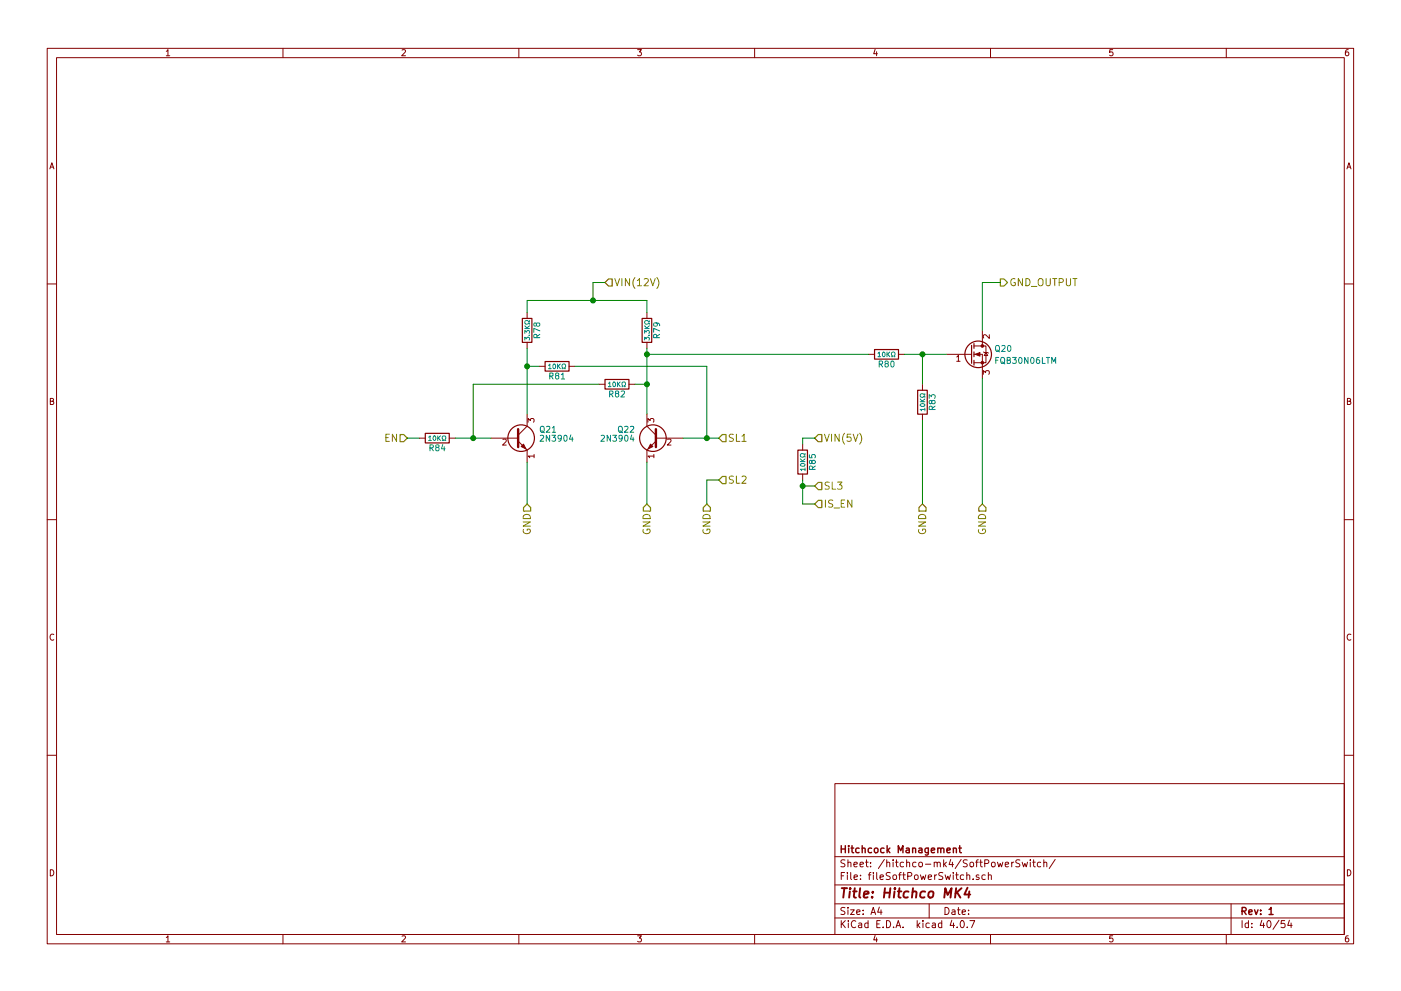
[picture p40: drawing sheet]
EESchema Schematic File Version 2
LIBS:power
LIBS:device
LIBS:switches
LIBS:relays
LIBS:motors
LIBS:transistors
LIBS:conn
LIBS:linear
LIBS:regul
LIBS:74xx
LIBS:cmos4000
LIBS:adc-dac
LIBS:memory
LIBS:xilinx
LIBS:microcontrollers
LIBS:dsp
LIBS:microchip
LIBS:analog_switches
LIBS:motorola
LIBS:texas
LIBS:intel
LIBS:audio
LIBS:interface
LIBS:digital-audio
LIBS:philips
LIBS:display
LIBS:cypress
LIBS:siliconi
LIBS:opto
LIBS:atmel
LIBS:contrib
LIBS:valves
LIBS:freetronics_schematic
LIBS:cd4013b
LIBS:ncs3s1205sc
LIBS:lca715
LIBS:SN74HC595N
LIBS:CD74HC4067
LIBS:hitchco-mk4-cache
EELAYER 25 0
EELAYER END
$Descr A4 11693 8268
encoding utf-8
Sheet 40 54
Title "Hitchco MK4"
Date ""
Rev "1"
Comp "Hitchcock Management"
Comment1 ""
Comment2 ""
Comment3 ""
Comment4 ""
$EndDescr
$Comp
L R R78
U 1 1
P 4400 2750
F 0 "R78" V 4480 2750 50  0000 C CNN
F 1 "3.3KΩ" V 4400 2750 39  0000 C CNN
F 2 "Resistors_THT:R_Axial_DIN0204_L3.6mm_D1.6mm_P5.08mm_Horizontal" V 4330 2750 50  0001 C CNN
F 3 "" H 4400 2750 50  0001 C CNN
F 4 "BC3499CT-ND" H 4480 2850 50  0001 C CNN "digikey-pn"
F 5 "MBA02040C3301FRP00" H 4480 2850 50  0001 C CNN "mfg-pn"
	1    4400 2750
	1    0    0    -1  
$EndComp
$Comp
L R R81
U 1 1
P 4650 3050
F 0 "R81" V 4730 3050 50  0000 C CNN
F 1 "10KΩ" V 4650 3050 39  0000 C CNN
F 2 "Resistors_THT:R_Axial_DIN0204_L3.6mm_D1.6mm_P5.08mm_Horizontal" V 4580 3050 50  0001 C CNN
F 3 "" H 4650 3050 50  0001 C CNN
F 4 "BC10.0KXCT-ND" H 4730 3150 50  0001 C CNN "digikey-pn"
F 5 "MBA02040C1002FRP00" H 4730 3150 50  0001 C CNN "mfg-pn"
	1    4650 3050
	0    1    1    0   
$EndComp
$Comp
L 2N3904 Q21
U 1 1
P 4300 3650
F 0 "Q21" H 4500 3725 50  0000 L CNN
F 1 "2N3904" H 4500 3650 50  0000 L CNN
F 2 "TO_SOT_Packages_THT:TO-92_Inline_Narrow_Oval" H 4500 3575 50  0001 L CIN
F 3 "https://www.fairchildsemi.com/datasheets/MM/MMBT3904.pdf" H 4300 3650 50  0001 L CNN
F 4 "2N3904FS-ND" H 4500 3825 50  0001 C CNN "digikey-pn"
F 5 "2N3904BU" H 4500 3825 50  0001 C CNN "mfg-pn"
	1    4300 3650
	1    0    0    -1  
$EndComp
$Comp
L R R82
U 1 1
P 5150 3200
F 0 "R82" V 5230 3200 50  0000 C CNN
F 1 "10KΩ" V 5150 3200 39  0000 C CNN
F 2 "Resistors_THT:R_Axial_DIN0204_L3.6mm_D1.6mm_P5.08mm_Horizontal" V 5080 3200 50  0001 C CNN
F 3 "" H 5150 3200 50  0001 C CNN
F 4 "BC10.0KXCT-ND" H 5230 3300 50  0001 C CNN "digikey-pn"
F 5 "MBA02040C1002FRP00" H 5230 3300 50  0001 C CNN "mfg-pn"
	1    5150 3200
	0    1    1    0   
$EndComp
$Comp
L R R79
U 1 1
P 5400 2750
F 0 "R79" V 5480 2750 50  0000 C CNN
F 1 "3.3KΩ" V 5400 2750 39  0000 C CNN
F 2 "Resistors_THT:R_Axial_DIN0204_L3.6mm_D1.6mm_P5.08mm_Horizontal" V 5330 2750 50  0001 C CNN
F 3 "" H 5400 2750 50  0001 C CNN
F 4 "BC3499CT-ND" H 5480 2850 50  0001 C CNN "digikey-pn"
F 5 "MBA02040C3301FRP00" H 5480 2850 50  0001 C CNN "mfg-pn"
	1    5400 2750
	1    0    0    -1  
$EndComp
$Comp
L 2N3904 Q22
U 1 1
P 5500 3650
F 0 "Q22" H 5700 3725 50  0000 L CNN
F 1 "2N3904" H 5700 3650 50  0000 L CNN
F 2 "TO_SOT_Packages_THT:TO-92_Inline_Narrow_Oval" H 5700 3575 50  0001 L CIN
F 3 "https://www.fairchildsemi.com/datasheets/MM/MMBT3904.pdf" H 5500 3650 50  0001 L CNN
F 4 "2N3904FS-ND" H 5700 3825 50  0001 C CNN "digikey-pn"
F 5 "2N3904BU" H 5700 3825 50  0001 C CNN "mfg-pn"
	1    5500 3650
	-1   0    0    -1  
$EndComp
$Comp
L R R80
U 1 1
P 7400 2950
F 0 "R80" V 7480 2950 50  0000 C CNN
F 1 "10KΩ" V 7400 2950 39  0000 C CNN
F 2 "Resistors_THT:R_Axial_DIN0204_L3.6mm_D1.6mm_P5.08mm_Horizontal" V 7330 2950 50  0001 C CNN
F 3 "" H 7400 2950 50  0001 C CNN
F 4 "BC10.0KXCT-ND" H 7480 3050 50  0001 C CNN "digikey-pn"
F 5 "MBA02040C1002FRP00" H 7480 3050 50  0001 C CNN "mfg-pn"
	1    7400 2950
	0    1    1    0   
$EndComp
$Comp
L R R83
U 1 1
P 7700 3350
F 0 "R83" V 7780 3350 50  0000 C CNN
F 1 "10KΩ" V 7700 3350 39  0000 C CNN
F 2 "Resistors_THT:R_Axial_DIN0204_L3.6mm_D1.6mm_P5.08mm_Horizontal" V 7630 3350 50  0001 C CNN
F 3 "" H 7700 3350 50  0001 C CNN
F 4 "BC10.0KXCT-ND" H 7780 3450 50  0001 C CNN "digikey-pn"
F 5 "MBA02040C1002FRP00" H 7780 3450 50  0001 C CNN "mfg-pn"
	1    7700 3350
	1    0    0    -1  
$EndComp
$Comp
L R R85
U 1 1
P 6700 3850
F 0 "R85" V 6780 3850 50  0000 C CNN
F 1 "10KΩ" V 6700 3850 39  0000 C CNN
F 2 "Resistors_THT:R_Axial_DIN0204_L3.6mm_D1.6mm_P5.08mm_Horizontal" V 6630 3850 50  0001 C CNN
F 3 "" H 6700 3850 50  0001 C CNN
F 4 "BC10.0KXCT-ND" H 6780 3950 50  0001 C CNN "digikey-pn"
F 5 "MBA02040C1002FRP00" H 6780 3950 50  0001 C CNN "mfg-pn"
	1    6700 3850
	1    0    0    1   
$EndComp
$Comp
L R R84
U 1 1
P 3650 3650
F 0 "R84" V 3730 3650 50  0000 C CNN
F 1 "10KΩ" V 3650 3650 39  0000 C CNN
F 2 "Resistors_THT:R_Axial_DIN0204_L3.6mm_D1.6mm_P5.08mm_Horizontal" V 3580 3650 50  0001 C CNN
F 3 "" H 3650 3650 50  0001 C CNN
F 4 "BC10.0KXCT-ND" H 3730 3750 50  0001 C CNN "digikey-pn"
F 5 "MBA02040C1002FRP00" H 3730 3750 50  0001 C CNN "mfg-pn"
	1    3650 3650
	0    1    1    0   
$EndComp
$Comp
L Q_NMOS_GDS Q20
U 1 1
P 8100 2950
F 0 "Q20" H 8300 3000 50  0000 L CNN
F 1 "FQB30N06LTM" H 8300 2900 50  0000 L CNN
F 2 "TO_SOT_Packages_SMD:TO-263-3_TabPin2" H 8300 3050 50  0001 C CNN
F 3 "http://www.onsemi.com/pub/Collateral/NTB5605P-D.PDF" H 8100 2950 50  0001 C CNN
F 4 "FQB30N06LTMCT-ND" H 8300 3100 50  0001 C CNN "digikey-pn"
F 5 "FQB30N06LTM" H 8300 3100 50  0001 C CNN "mfg-pn"
	1    8100 2950
	1    0    0    -1  
$EndComp
Text HLabel 5400 4200 3    60   Input ~ 0
GND
Text HLabel 4400 4200 3    60   Input ~ 0
GND
Text HLabel 7700 4200 3    60   Input ~ 0
GND
Text HLabel 8200 4200 3    60   Input ~ 0
GND
Text HLabel 8350 2350 2    60   Output ~ 0
GND_OUTPUT
Text HLabel 6000 3650 2    60   Input ~ 0
SL1
Text HLabel 6000 4000 2    60   Input ~ 0
SL2
Text HLabel 5900 4200 3    60   Input ~ 0
GND
Text HLabel 6800 4050 2    60   Input ~ 0
SL3
Text HLabel 6800 3650 2    60   Input ~ 0
VIN(5V)
Text HLabel 6800 4200 2    60   Input ~ 0
IS_EN
Text HLabel 3400 3650 0    60   Input ~ 0
EN
Text HLabel 5050 2350 2    60   Input ~ 0
VIN(12V)
Wire Wire Line
	4400 2900 4400 3450
Wire Wire Line
	5400 2900 5400 3450
Wire Wire Line
	3950 3200 3950 3650
Wire Wire Line
	5000 3200 3950 3200
Wire Wire Line
	5300 3200 5400 3200
Wire Wire Line
	5400 3850 5400 4200
Wire Wire Line
	4400 3850 4400 4200
Wire Wire Line
	4400 2600 4400 2500
Wire Wire Line
	4400 2500 5400 2500
Wire Wire Line
	4950 2350 4950 2500
Wire Wire Line
	5400 2500 5400 2600
Wire Wire Line
	5400 2950 7250 2950
Wire Wire Line
	7700 3200 7700 2950
Wire Wire Line
	7700 3500 7700 4200
Wire Wire Line
	8200 3150 8200 4200
Wire Wire Line
	8200 2350 8200 2750
Wire Wire Line
	5700 3650 6000 3650
Wire Wire Line
	4400 3050 4500 3050
Wire Wire Line
	4800 3050 5900 3050
Wire Wire Line
	5900 3050 5900 3650
Wire Wire Line
	6800 4050 6700 4050
Wire Wire Line
	6700 4000 6700 4200
Wire Wire Line
	6800 3650 6700 3650
Wire Wire Line
	6700 3650 6700 3700
Wire Wire Line
	6000 4000 5900 4000
Wire Wire Line
	5900 4000 5900 4200
Wire Wire Line
	6700 4200 6800 4200
Wire Wire Line
	7550 2950 7900 2950
Wire Wire Line
	8350 2350 8200 2350
Wire Wire Line
	4950 2350 5050 2350
Wire Wire Line
	3400 3650 3500 3650
Wire Wire Line
	3800 3650 4100 3650
Connection ~ 5400 3200
Connection ~ 3950 3650
Connection ~ 4950 2500
Connection ~ 5400 2950
Connection ~ 5900 3650
Connection ~ 4400 3050
Connection ~ 7700 2950
Connection ~ 6700 4050
$EndSCHEMATC
